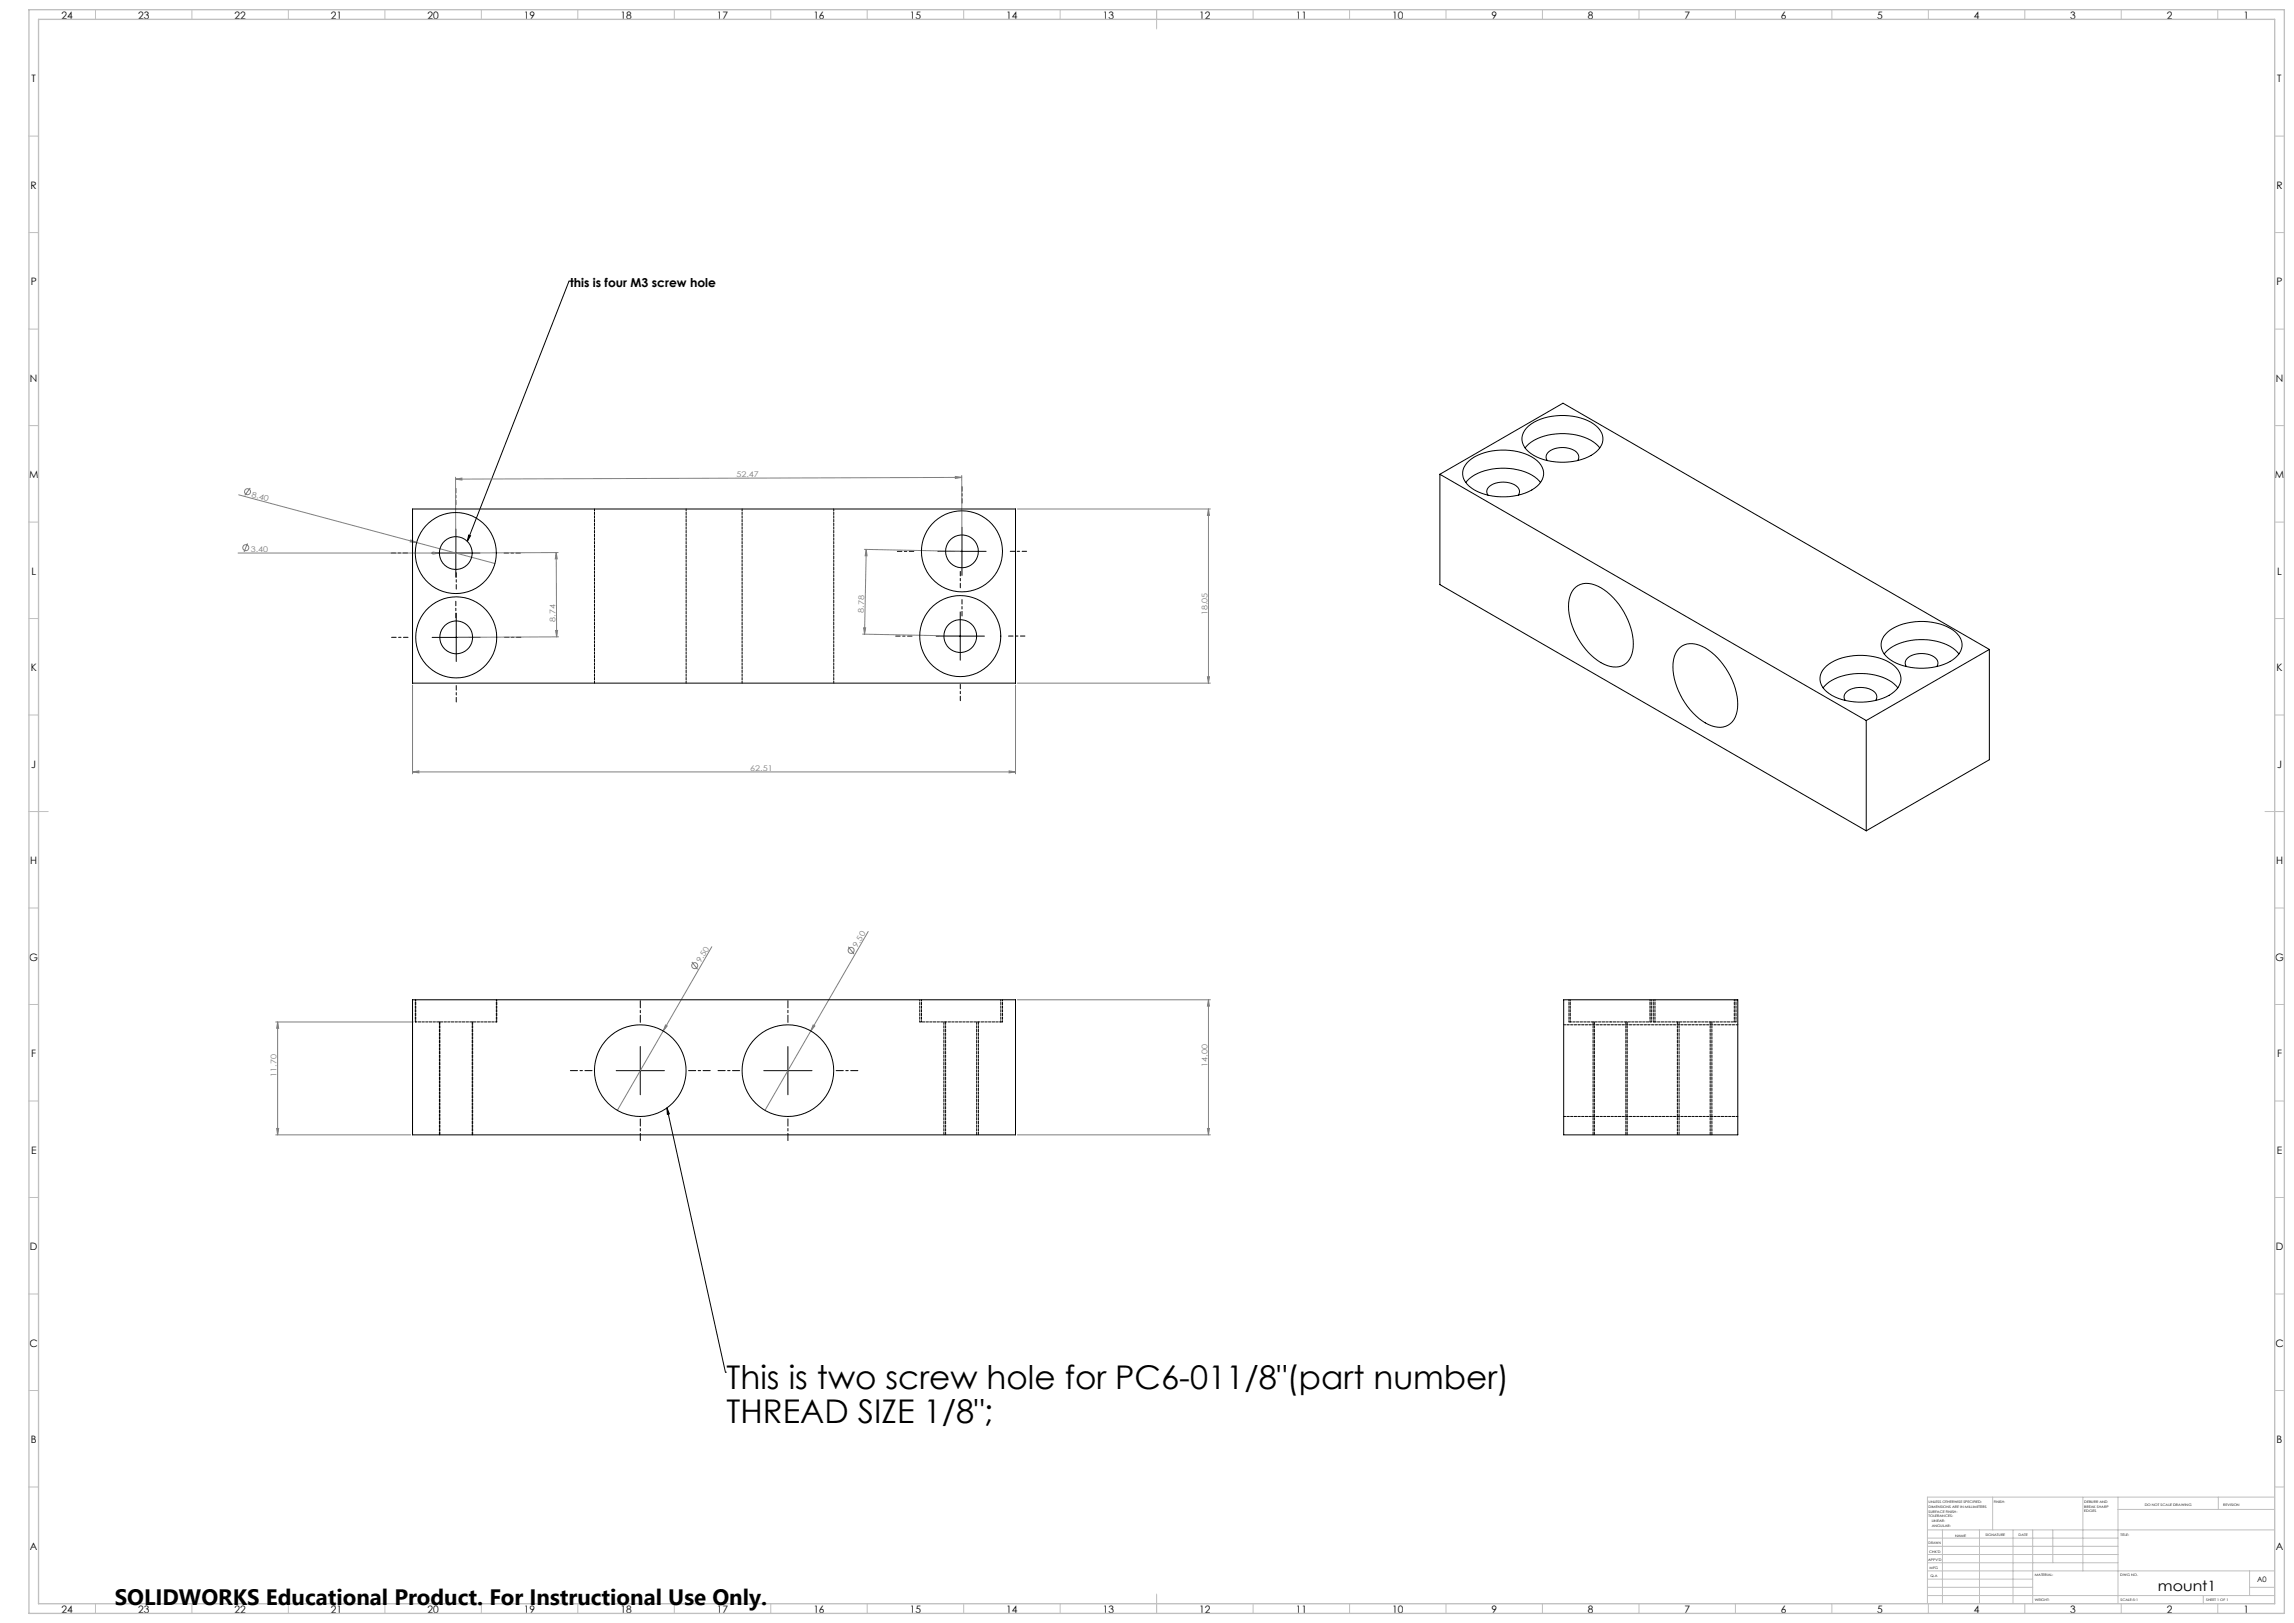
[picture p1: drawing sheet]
<svg xmlns="http://www.w3.org/2000/svg" width="1189mm" height="841mm" viewBox="0 0 1189 841" stroke-linecap="round" stroke-linejoin="round" font-family="sans-serif">
<defs><g id="words">
<g font-size="16.9">
<text x="377" y="720">This is two screw hole for PC6-011/8&quot;(part number)</text>
<text x="377" y="737">THREAD SIZE 1/8&quot;;</text>
</g>
<text font-size="11.6" x="59" y="832">SOLIDWORKS Educational Product. For Instructional Use Only.</text>
<text font-size="7.4" x="1118" y="825">mount1</text>
<text font-size="6.3" x="295" y="149">this is four M3 screw hole</text>
<g font-size="5.3">
<text x="32" y="10">24</text>
<text x="72" y="10">23</text>
<text x="122" y="10">22</text>
<text x="172" y="10">21</text>
<text x="222" y="10">20</text>
<text x="272" y="10">19</text>
<text x="322" y="10">18</text>
<text x="372" y="10">17</text>
<text x="422" y="10">16</text>
<text x="472" y="10">15</text>
<text x="522" y="10">14</text>
<text x="572" y="10">13</text>
<text x="622" y="10">12</text>
<text x="672" y="10">11</text>
<text x="722" y="10">10</text>
<text x="773" y="10">9</text>
<text x="823" y="10">8</text>
<text x="873" y="10">7</text>
<text x="923" y="10">6</text>
<text x="973" y="10">5</text>
<text x="1023" y="10">4</text>
<text x="1073" y="10">3</text>
<text x="1123" y="10">2</text>
<text x="1163" y="10">1</text>
<text x="16" y="43">T</text>
<text x="1180" y="43">T</text>
<text x="16" y="98">R</text>
<text x="1180" y="98">R</text>
<text x="16" y="148">P</text>
<text x="1180" y="148">P</text>
<text x="16" y="198">N</text>
<text x="1180" y="198">N</text>
<text x="15" y="248">M</text>
<text x="1179" y="248">M</text>
<text x="16" y="298">L</text>
<text x="1180" y="298">L</text>
<text x="16" y="348">K</text>
<text x="1180" y="348">K</text>
<text x="16" y="398">J</text>
<text x="1180" y="398">J</text>
<text x="16" y="448">H</text>
<text x="1180" y="448">H</text>
<text x="15" y="498">G</text>
<text x="1179" y="498">G</text>
<text x="16" y="548">F</text>
<text x="1180" y="548">F</text>
<text x="16" y="598">E</text>
<text x="1180" y="598">E</text>
<text x="16" y="648">D</text>
<text x="1180" y="648">D</text>
<text x="15" y="698">C</text>
<text x="1179" y="698">C</text>
<text x="16" y="748">B</text>
<text x="1180" y="748">B</text>
<text x="16" y="803">A</text>
<text x="1180" y="803">A</text>
<text x="32" y="836">24</text>
<text x="72" y="836">23</text>
<text x="122" y="836">22</text>
<text x="172" y="836">21</text>
<text x="222" y="836">20</text>
<text x="272" y="836">19</text>
<text x="322" y="836">18</text>
<text x="372" y="836">17</text>
<text x="422" y="836">16</text>
<text x="472" y="836">15</text>
<text x="522" y="836">14</text>
<text x="572" y="836">13</text>
<text x="622" y="836">12</text>
<text x="672" y="836">11</text>
<text x="722" y="836">10</text>
<text x="773" y="836">9</text>
<text x="823" y="836">8</text>
<text x="873" y="836">7</text>
<text x="923" y="836">6</text>
<text x="973" y="836">5</text>
<text x="1023" y="836">4</text>
<text x="1073" y="836">3</text>
<text x="1123" y="836">2</text>
<text x="1163" y="836">1</text>
</g>
<g font-size="4.1" fill="#808080">
<text x="382" y="247">52.47</text>
<text x="130" y="258" transform="rotate(15 130 258)">8.40</text>
<text x="130" y="286">3.40</text>
<text x="448" y="318" transform="rotate(-89 448 318)">8.78</text>
<text x="288" y="322" transform="rotate(-90 288 322)">8.74</text>
<text x="626" y="319" transform="rotate(-90 626 319)">18.05</text>
<text x="389" y="399">62.51</text>
<text x="444" y="491" transform="rotate(-60 444 491)">9.50</text>
<text x="363" y="499" transform="rotate(-60 363 499)">9.50</text>
<text x="143" y="558" transform="rotate(-90 143 558)">11.70</text>
<text x="626" y="553" transform="rotate(-90 626 553)">14.00</text>
</g>
<text font-size="3.9" x="1170" y="820">A0</text>
<g font-size="1.7">
<text x="1000" y="779">UNLESS OTHERWISE SPECIFIED:</text>
<text x="1033" y="779">FINISH:</text>
<text x="1080" y="779">DEBURR AND</text>
<text x="1000" y="781">DIMENSIONS ARE IN MILLIMETERS</text>
<text x="1000" y="784">SURFACE FINISH:</text>
<text x="1080" y="781">BREAK SHARP</text>
<text x="1080" y="784">EDGES</text>
<text x="1112" y="780">DO NOT SCALE DRAWING</text>
<text x="1152" y="780">REVISION</text>
<text x="1000" y="786">TOLERANCES:</text>
<text x="1001" y="789">LINEAR:</text>
<text x="1001" y="791">ANGULAR:</text>
<text x="1013" y="796">NAME</text>
<text x="1029" y="796">SIGNATURE</text>
<text x="1046" y="796">DATE</text>
<text x="1099" y="796">TITLE:</text>
<text x="1000" y="800">DRAWN</text>
<text x="999" y="809">APPV'D</text>
<text x="1000" y="805">CHK'D</text>
<text x="1000" y="813">MFG</text>
<text x="1001" y="817">Q.A</text>
<text x="1055" y="817">MATERIAL:</text>
<text x="1099" y="817">DWG NO.</text>
<text x="1055" y="830">WEIGHT:</text>
<text x="1099" y="830">SCALE:5:1</text>
<text x="1143" y="830">SHEET 1 OF 1</text>
</g>
</g></defs>
<g fill="none" stroke="#808080" stroke-width=".52">
<path d="M124 256l92 25M130 253l-3 4M236 247v39M236 248h3v1zM495 247h3l-3 1zM498 246l1 39M498 247l-262 1M213 280l3 1h-3zM527 264h100M626 264l1 3h-1zM626 264v90M123 287h122"/>
<path d="M128 282l-1 4M216 281l41 11M224 286l4 1h-4zM288 286l1 44M288 286l1 4h-1zM289 286l-52 1M448 285l50 1M449 285v3h-1zM449 285l-1 44M288 327h1v3zM289 330h-52M447 329l50 1"/>
<path d="M448 325h1l-1 4zM214 355v46M526 355v46M527 354h100M626 351h1l-1 3zM214 400l3-1v1zM214 400h312M523 399l3 1h-3zM359 498l3 4M369 491l-49 84M440 491l3 3M450 483l-54 92"/>
<path d="M527 518h100M626 518l1 3h-1zM626 518v70M143 530h71M144 530v3h-1zM144 530v58M345 531l1 1-2 2zM421 531l1 1-2 2zM143 588h70M143 585h1v3zM527 588h100M626 585h1l-1 3z"/>
<circle cx="128" cy="255" r="1.5"/>
<circle cx="127" cy="284" r="1.6"/>
<circle cx="441" cy="492" r="1.6"/>
<circle cx="360" cy="500" r="1.6"/>
</g>
<g fill="none" stroke="#000" stroke-width=".52">
<path d="M295 146h.1M295 146l-53 135M236 274v25M243 277l1 1-2 3zM499 273v25M224 287h25M486 286h25M236 318v25M498 317v25M224 330h25M485 330h25M319 555h25"/>
<path d="M332 542v25M396 555h25M408 542v25M346 574l1 3h-1zM346 574l30 137M376 711h.1"/>
</g>
<g fill="none" stroke="#000" stroke-width=".52" stroke-dasharray="15.2 1.3 1.3 1.3" stroke-dashoffset="12.9">
<path d="M236 262v-9M499 261v-9M211 287h-8M261 287h9M474 286h-9M524 286h8M236 312v8M236 305v-8M498 305v-9M499 311v8M211 330h-8M261 330h9"/>
<path d="M473 330h-9M523 330h8M236 355v9M498 355v8"/>
</g>
<path d="M332 530v-11M408 530v-11M307 555h-11M357 555h11M383 555h-11M433 555h12M332 580v11M408 580v11" fill="none" stroke="#000" stroke-width=".52" stroke-dasharray="15.2 1.3 1.3 1.3" stroke-dashoffset="11.5"/>
<g fill="none" stroke="#c0c0c0" stroke-width=".52">
<path d="M49 5v5M99 5v5M149 5v5M199 5v5M249 5v5M299 5v5M349 5v5M399 5v5M449 5v5M499 5v5M549 5v5M599 5v10"/>
<path d="M649 5v5M699 5v5M749 5v5M799 5v5M849 5v5M899 5v5M949 5v5M999 5v5M1049 5v5M1099 5v5M1149 5v5M15 71h5"/>
<path d="M1179 71h5M15 121h5M1179 121h5M15 171h5M1179 171h5M15 221h5M1179 221h5M15 271h5M1179 271h5M15 321h5M1179 321h5M15 371h5"/>
<path d="M1179 371h5M15 421h10M1174 421h10M15 471h5M1179 471h5M15 521h5M1179 521h5M15 571h5M1179 571h5M15 621h5M1179 621h5M15 671h5"/>
<path d="M1179 671h5M15 721h5M1179 721h5M15 771h5M1033 776v17M1080 776v38M1098 776v55M1150 776v6M1179 771h5M1179 776h-180v55M999 793h180M999 797h99"/>
<path d="M1007 793v38M1026 793v38M1043 793v38M1054 793v38M1064 793v17M1098 782h81M999 810h99M999 806h99M999 801h99M999 818h55M999 814h180M1166 814v13"/>
<path d="M49 831v5M99 831v5M149 831v5M199 831v5M249 831v5M299 831v5M349 831v5M399 831v5M449 831v5M499 831v5M549 831v5M599 826v10"/>
<path d="M649 831v5M699 831v5M749 831v5M799 831v5M849 831v5M899 831v5M949 831v5M999 827h180M999 823h55M999 831v5M1049 831v5M1099 831v5"/>
<path d="M1142 827v4M1149 831v5M1166 823h13"/>
</g>
<path d="M15 5h1169v831h-1169zM20 10h1159v821h-1159z" fill="none" stroke="#c0c0c0" stroke-width=".7"/>
<path d="M243 277l1 1-2 3zM346 574l1 3h-1z" fill="#000"/>
<g fill="#808080">
<path d="M213 280l3 1h-3z"/>
<path d="M224 286l4 1h-4z"/>
<path d="M345 531l1 1-2 2z"/>
<path d="M421 531l1 1-2 2z"/>
<path d="M214 400l3-1v1zM523 399l3 1h-3z"/>
<path d="M236 248h3v1zM495 247h3l-3 1z"/>
<path d="M449 285v3h-1zM448 325h1l-1 4z"/>
<path d="M626 351h1l-1 3zM626 264l1 3h-1z"/>
<path d="M626 518l1 3h-1zM626 585h1l-1 3zM144 530v3h-1zM143 585h1v3z"/>
<path d="M288 286l1 4h-1zM288 327h1v3z"/>
</g>
<g fill="none" stroke="#000" stroke-width=".52">
<path d="M761 239a30 30 0 0 1 37 1 9 9 0 0 1-4 14 31 31 0 0 1-34-3 8 8 0 0 1 1-12zM790 232a29 29 0 0 1 31-5l5 2 3 3M791 222a30 30 0 0 1 38 0 9 9 0 0 1-4 14 31 31 0 0 1-34-3 8 8 0 0 1 0-11zM802 239a4 4 0 0 1 4-7 11 11 0 0 1 12 4v3M746 246v57l221 128M746 246l221 127M746 246l64-37 221 128M760 250a27 27 0 0 1 27-7 20 20 0 0 1 11 7M771 257a4 4 0 0 1 3-6 11 11 0 0 1 13 3v3M214 264h312v90h-312zM816 305a11 11 0 0 1 14 0 36 36 0 0 1 16 32 9 9 0 0 1-15 7 36 36 0 0 1-18-33zM870 336a11 11 0 0 1 14 0 36 36 0 0 1 16 32 10 10 0 0 1-14 7 35 35 0 0 1-19-33z"/>
<path d="M977 339a29 29 0 0 1 30-6l5 3 3 3M978 328a30 30 0 0 1 37 1 9 9 0 0 1-4 14 31 31 0 0 1-34-3 8 8 0 0 1 1-12zM1031 337l-64 36M1031 337v57l-64 37M945 356a29 29 0 0 1 29-6l7 3 3 3M947 345a30 30 0 0 1 36 1 9 9 0 0 1-4 14 31 31 0 0 1-33-3 8 8 0 0 1 1-12zM988 345a4 4 0 0 1 3-5 11 11 0 0 1 13 3v2M956 363a4 4 0 0 1 3-6 11 11 0 0 1 14 3l-1 3M967 373v58M214 518h312v70h-312zM810 518h91v70h-91z"/>
<circle cx="236" cy="287" r="21"/>
<circle cx="236" cy="287" r="9"/>
<circle cx="499" cy="286" r="8"/>
<circle cx="499" cy="286" r="21"/>
<circle cx="236" cy="330" r="21"/>
<circle cx="236" cy="330" r="8"/>
<circle cx="498" cy="330" r="8"/>
<circle cx="498" cy="330" r="21"/>
<circle cx="332" cy="555" r="24"/>
<circle cx="408" cy="555" r="24"/>
</g>
<g fill="none" stroke="#000" stroke-width=".52" stroke-dasharray="1.3 .6" stroke-dashoffset=".6">
<path d="M215 518v12M477 518v12M478 518v12M813 518v12M814 518v12M857 518v12M858 518v12M215 530h42M257 530v-12M477 530h42M519 530v-12M520 530v-12"/>
<path d="M814 530h21M835 530h21M855 530v-12M856 530v-12M858 530h21M879 530h21M899 530v-12M900 530v-12"/>
</g>
<g fill="none" stroke="#000" stroke-width=".52" stroke-dasharray="1.3 .6">
<path d="M215 530h.1M228 530v58M489 530v58M490 530v58M826 530v58M869 530v58M870 530v58M245 588v-58M506 588v-58M507 588v-58M843 588v-58M886 588v-58"/>
<path d="M887 588v-58"/>
</g>
<path d="M519 530h1M857 530h1" fill="none" stroke="#000" stroke-width=".52" stroke-dasharray="1.3 .6" stroke-dashoffset=".4"/>
<path d="M308 264v90M385 264v90M356 354v-90M432 354v-90M813 530h1M901 531h-91M810 579h91" fill="none" stroke="#000" stroke-width=".52" stroke-dasharray="1.3 .6" stroke-dashoffset=".3"/>
<use href="#words"/>
</svg>
